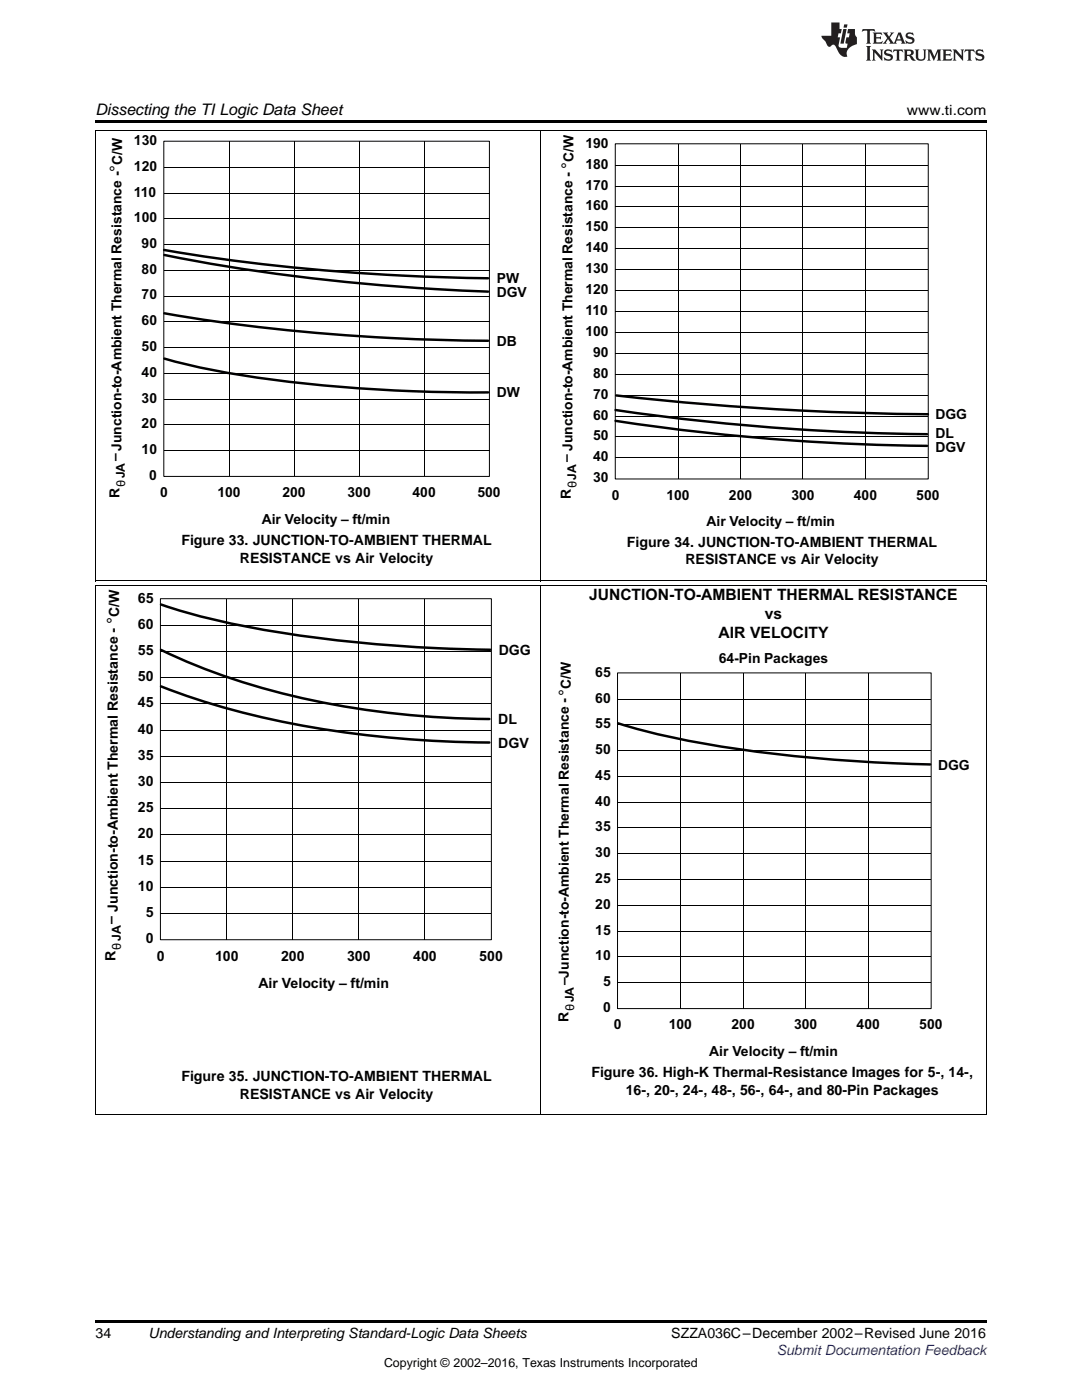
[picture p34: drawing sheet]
<svg xmlns="http://www.w3.org/2000/svg" width="216mm" height="279mm" viewBox="0 0 216 279" stroke-linecap="round" stroke-linejoin="round" font-family="sans-serif">
<defs><g id="words">
<g font-size="3.5">
<text x="24.4" y="34.3" transform="rotate(-90 24.4 34.3)">°</text>
<text x="114.5" y="33.8" transform="rotate(-90 114.5 33.8)">°</text>
<text x="23.9" y="124.4" transform="rotate(-90 23.9 124.4)">°</text>
<text x="114" y="138.8" transform="rotate(-90 114 138.8)">°</text>
</g>
<text font-size="3.2" x="19" y="23">Dissecting the TI Logic Data Sheet</text>
<g font-size="3.1">
<text x="117.5" y="119.7">JUNCTION-TO-AMBIENT THERMAL RESISTANCE</text>
<text x="152.6" y="123.5">vs</text>
<text x="143.4" y="127.3">AIR VELOCITY</text>
</g>
<g font-size="2.8">
<text x="181" y="23">www.ti.com</text>
<text x="26.7" y="29">130</text>
<text x="116.8" y="29.5">190</text>
<text x="26.7" y="34.1">120</text>
<text x="116.8" y="33.7">180</text>
<text x="26.7" y="39.2">110</text>
<text x="116.8" y="42">160</text>
<text x="116.8" y="37.8">170</text>
<text x="26.7" y="44.4">100</text>
<text x="116.8" y="46.2">150</text>
<text x="28.3" y="49.5">90</text>
<text x="116.8" y="50.4">140</text>
<text x="28.3" y="59.8">70</text>
<text x="28.3" y="54.6">80</text>
<text x="99.1" y="59.3">DGV</text>
<text x="99.1" y="56.5">PW</text>
<text x="116.8" y="58.7">120</text>
<text x="116.8" y="54.5">130</text>
<text x="28.3" y="64.9">60</text>
<text x="116.8" y="62.9">110</text>
<text x="28.3" y="70">50</text>
<text x="99.1" y="69.1">DB</text>
<text x="116.8" y="67">100</text>
<text x="118.3" y="71.2">90</text>
<text x="28.3" y="75.2">40</text>
<text x="118.3" y="75.4">80</text>
<text x="28.3" y="80.3">30</text>
<text x="99.1" y="79.2">DW</text>
<text x="118.3" y="83.7">60</text>
<text x="118.3" y="79.6">70</text>
<text x="186.7" y="83.6">DGG</text>
<text x="28.3" y="85.5">20</text>
<text x="118.3" y="87.9">50</text>
<text x="186.7" y="87.4">DL</text>
<text x="23.8" y="92" transform="rotate(-90 23.8 92)">– Junction-to-Ambient Thermal Resistance - C/W</text>
<text x="28.3" y="90.6">10</text>
<text x="29.8" y="95.7">0</text>
<text x="113.9" y="92.3" transform="rotate(-90 113.9 92.3)">– Junction-to-Ambient Thermal Resistance - C/W</text>
<text x="118.3" y="92.1">40</text>
<text x="186.7" y="90.2">DGV</text>
<text x="23.8" y="99.3" transform="rotate(-90 23.8 99.3)">R</text>
<text x="32" y="99.2">0</text>
<text x="43.4" y="99.2">100</text>
<text x="56.4" y="99.2">200</text>
<text x="69.4" y="99.2">300</text>
<text x="82.3" y="99.2">400</text>
<text x="95.3" y="99.2">500</text>
<text x="113.9" y="99.6" transform="rotate(-90 113.9 99.6)">R</text>
<text x="118.3" y="96.2">30</text>
<text x="122.1" y="99.7">0</text>
<text x="133" y="99.7">100</text>
<text x="145.5" y="99.7">200</text>
<text x="157.9" y="99.7">300</text>
<text x="170.4" y="99.7">400</text>
<text x="182.8" y="99.7">500</text>
<text x="52.2" y="104.6">Air Velocity – ft/min</text>
<text x="141" y="104.9">Air Velocity – ft/min</text>
<text x="36.2" y="108.8">Figure 33. JUNCTION-TO-AMBIENT THERMAL</text>
<text x="47.9" y="112.3">RESISTANCE vs Air Velocity</text>
<text x="125.1" y="109.1">Figure 34. JUNCTION-TO-AMBIENT THERMAL</text>
<text x="136.8" y="112.6">RESISTANCE vs Air Velocity</text>
<text x="23.8" y="123.1" transform="rotate(-90 23.8 123.1)">C/W</text>
<text x="27.5" y="125.5">60</text>
<text x="27.5" y="120.3">65</text>
<text x="27.5" y="130.7">55</text>
<text x="99.5" y="130.8">DGG</text>
<text x="27.5" y="135.9">50</text>
<text x="118.8" y="135.1">65</text>
<text x="143.4" y="132.4">64-Pin Packages</text>
<text x="27.5" y="141.2">45</text>
<text x="118.8" y="140.2">60</text>
<text x="27.5" y="146.4">40</text>
<text x="99.4" y="144.6">DL</text>
<text x="99.4" y="149.3">DGV</text>
<text x="118.8" y="145.3">55</text>
<text x="27.5" y="151.6">35</text>
<text x="118.8" y="155.6">45</text>
<text x="118.8" y="150.5">50</text>
<text x="187.2" y="153.6">DGG</text>
<text x="27.5" y="156.9">30</text>
<text x="118.8" y="160.8">40</text>
<text x="27.5" y="167.3">20</text>
<text x="27.5" y="162.1">25</text>
<text x="118.8" y="165.9">35</text>
<text x="27.5" y="172.5">15</text>
<text x="118.8" y="171.1">30</text>
<text x="27.5" y="177.8">10</text>
<text x="118.8" y="176.2">25</text>
<text x="23" y="184.3" transform="rotate(-90 23 184.3)">– Junction-to-Ambient Thermal Resistance -</text>
<text x="29.1" y="183">5</text>
<text x="118.8" y="181.4">20</text>
<text x="23" y="191.8" transform="rotate(-90 23 191.8)">R</text>
<text x="29.1" y="188.2">0</text>
<text x="31.3" y="191.7">0</text>
<text x="42.9" y="191.7">100</text>
<text x="56.1" y="191.7">200</text>
<text x="69.3" y="191.7">300</text>
<text x="82.5" y="191.7">400</text>
<text x="95.6" y="191.7">500</text>
<text x="118.8" y="191.7">10</text>
<text x="118.8" y="186.5">15</text>
<text x="51.6" y="197.2">Air Velocity – ft/min</text>
<text x="113.4" y="196.6" transform="rotate(-90 113.4 196.6)">–Junction-to-Ambient Thermal Resistance - C/W</text>
<text x="120.3" y="196.8">5</text>
<text x="113.4" y="203.9" transform="rotate(-90 113.4 203.9)">R</text>
<text x="120.3" y="201.9">0</text>
<text x="122.5" y="205.4">0</text>
<text x="133.4" y="205.4">100</text>
<text x="146" y="205.4">200</text>
<text x="158.4" y="205.4">300</text>
<text x="170.9" y="205.4">400</text>
<text x="183.4" y="205.4">500</text>
<text x="36.2" y="215.7">Figure 35. JUNCTION-TO-AMBIENT THERMAL</text>
<text x="118" y="215">Figure 36. High-K Thermal-Resistance Images for 5-, 14-,</text>
<text x="141.5" y="210.8">Air Velocity – ft/min</text>
<text x="47.9" y="219.3">RESISTANCE vs Air Velocity</text>
<text x="124.8" y="218.5">16-, 20-, 24-, 48-, 56-, 64-, and 80-Pin Packages</text>
<text x="19" y="267">34</text>
<text x="29.6" y="267.1">Understanding and Interpreting Standard-Logic Data Sheets</text>
<text x="133.9" y="267.1">SZZA036C–December 2002–Revised June 2016</text>
</g>
<text font-size="2.8" fill="#00f" x="155" y="270.4">Submit Documentation Feedback</text>
<g font-size="2.5">
<text x="22.4" y="188.1" transform="rotate(90 22.4 188.1)">θ</text>
<text x="24.1" y="187.9" transform="rotate(-90 24.1 187.9)">JA</text>
<text x="76.6" y="272.7">Copyright © 2002–2016, Texas Instruments Incorporated</text>
</g>
<g font-size="2.4">
<text x="23.2" y="95.7" transform="rotate(90 23.2 95.7)">θ</text>
<text x="24.9" y="95.5" transform="rotate(-90 24.9 95.5)">JA</text>
<text x="113.3" y="96" transform="rotate(90 113.3 96)">θ</text>
<text x="115" y="95.7" transform="rotate(-90 115 95.7)">JA</text>
<text x="112.8" y="200.3" transform="rotate(90 112.8 200.3)">θ</text>
<text x="114.5" y="200" transform="rotate(-90 114.5 200)">JA</text>
</g>
</g></defs>
<path d="M19 263.5h177.8v.6h-177.8z" fill="#000"/>
<path d="M19.1 116.8v105.8M107.9 116.8v105.8M196.8 116.8v105.8M19 222.5h177.8" fill="none" stroke="#000" stroke-width=".2"/>
<g fill="#fff">
<path d="M67.1 220.8h.2v.2h-.2z"/>
<path d="M156 220h.2v.3h-.2z"/>
</g>
<g fill="none" stroke="#000" stroke-width=".2">
<path d="M123.2 134.3h62.6v67h-62.6zM123.3 139.5h62.5M135.8 134.4v66.8M148.3 134.4v66.8M160.8 134.4v66.8M173.3 134.4v66.8M123.3 155h62.5M123.3 149.8h62.5M123.3 144.7h62.5M123.3 175.5h62.5M123.3 170.4h62.5M123.3 165.2h62.5"/>
<path d="M123.3 160.1h62.5M123.3 196.1h62.5M123.3 191h62.5M123.3 185.8h62.5M123.3 180.7h62.5"/>
</g>
<path d="M186.2 151.5h7.2v2.7h-7.2z" fill-rule="evenodd" fill="#fff"/>
<path d="M123.3 144.4a189.2 189.2 0 0 0 38.5 6.8l11.1 .8 12.7 .6" fill="none" stroke="#000" stroke-width=".49"/>
<g fill="none" stroke="#000" stroke-width=".2">
<path d="M32 119.5h66v68h-66zM45.3 119.5v68M58.4 119.5v68M71.6 119.5v68M84.8 119.5v68M32.1 135.2h65.9M32.1 130h65.9M32.1 124.8h65.9M32.1 156.2h65.9M32.1 150.9h65.9M32.1 145.7h65.9M32.1 140.5h65.9"/>
<path d="M32.1 177.1h65.9M32.1 171.8h65.9M32.1 166.6h65.9M32.1 161.4h65.9M32.1 182.3h65.9"/>
</g>
<path d="M32.1 120.6a171 171 0 0 0 35.7 7.2 311.1 311.1 0 0 0 30 1.9M32.1 129.7a145.8 145.8 0 0 0 50.5 13.1l9 .6 6.1 .1" fill="none" stroke="#000" stroke-width=".5"/>
<g fill="#fff">
<path d="M98.5 128.6h7.3v2.8h-7.3z" fill-rule="evenodd"/>
<path d="M98.4 142.5h6.6v2.7h-6.6z" fill-rule="evenodd"/>
</g>
<path d="M32.1 137a173.1 173.1 0 0 0 50.5 10.6l9 .5 6 .1" fill="none" stroke="#000" stroke-width=".5"/>
<path d="M98.4 147.1h7.4v2.8h-7.4z" fill-rule="evenodd" fill="#fff"/>
<path d="M19.1 26.1v89.9M107.9 26.1v89.9M196.8 26.1v89.9M19 116.8h177.8M19 115.9h177.8" fill="none" stroke="#000" stroke-width=".2"/>
<g fill="#fff">
<path d="M156 114.2h.2v.2h-.2z"/>
<path d="M67.1 113.8h.2v.3h-.2z"/>
</g>
<g fill="none" stroke="#000" stroke-width=".2">
<path d="M122.8 28.7h62.4v66.9h-62.4zM122.8 37.1h62.4M122.8 33h62.4M135.3 28.8v66.8M147.8 28.8v66.8M160.2 28.8v66.8M172.7 28.8v66.8M122.8 58h62.4M122.8 53.8h62.4M122.8 49.6h62.4M122.8 45.5h62.4M122.8 41.3h62.4"/>
<path d="M122.8 78.9h62.4M122.8 74.7h62.4M122.8 70.5h62.4M122.8 66.3h62.4M122.8 62.2h62.4M122.8 91.4h62.4M122.8 87.2h62.4M122.8 83h62.4"/>
</g>
<path d="M122.8 84a444.4 444.4 0 0 0 62.2 5" fill="none" stroke="#000" stroke-width=".49"/>
<path d="M185.7 81.5h7.1v2.7h-7.1z" fill-rule="evenodd" fill="#fff"/>
<path d="M123 78.9a594.4 594.4 0 0 0 62.2 3.8" fill="none" stroke="#000" stroke-width=".49"/>
<path d="M185.7 88.2h7.1v2.6h-7.1z" fill-rule="evenodd" fill="#fff"/>
<path d="M122.8 81.8a461.2 461.2 0 0 0 62.2 4.9" fill="none" stroke="#000" stroke-width=".49"/>
<path d="M185.7 85.3h7v2.7h-7z" fill-rule="evenodd" fill="#fff"/>
<g fill="none" stroke="#000" stroke-width=".2">
<path d="M32.7 28.2h65v66.9h-65zM32.7 38.5h64.9M32.7 33.4h64.9M45.7 28.2v66.8M58.7 28.2v66.8M71.7 28.2v66.8M84.6 28.2v66.8M32.7 59.1h64.9M32.7 53.9h64.9M32.7 48.8h64.9M32.7 43.7h64.9M32.7 79.6h64.9"/>
<path d="M32.7 74.5h64.9M32.7 69.4h64.9M32.7 64.2h64.9M32.7 89.9h64.9M32.7 84.8h64.9"/>
</g>
<path d="M32.8 71.6a200.1 200.1 0 0 0 39 5.9 335 335 0 0 0 25.6 .8" fill="none" stroke="#000" stroke-width=".49"/>
<path d="M98.1 77.2h7v2.6h-7z" fill-rule="evenodd" fill="#fff"/>
<path d="M32.8 62.5a398.2 398.2 0 0 0 64.6 5.5" fill="none" stroke="#000" stroke-width=".49"/>
<path d="M98.1 67h6.5v2.7h-6.5z" fill-rule="evenodd" fill="#fff"/>
<path d="M32.8 50.9a409.3 409.3 0 0 0 64.6 7.3" fill="none" stroke="#000" stroke-width=".49"/>
<path d="M98.1 57.2h7v2.7h-7z" fill-rule="evenodd" fill="#fff"/>
<path d="M32.7 49.9a421.1 421.1 0 0 0 64.7 5.6" fill="none" stroke="#000" stroke-width=".49"/>
<path d="M98.1 54.4h6.5v2.6h-6.5z" fill-rule="evenodd" fill="#fff"/>
<path d="M19 26.1h177.8" fill="none" stroke="#000" stroke-width=".2"/>
<path d="M19 24h177.8v.6h-177.8z" fill="#000"/>
<g fill="#231f20">
<path d="M172.1 5.8l-.1 .6 .5-.3h.5v.2v2.1l-.2 .3h1l-.2-.3v-2.1v-.2h.6l.4 .3-.1-.6zM174.1 6.5l.3 .4v1.5l-.3 .3h1.9l.1-.5a1.04 1.04 0 0 1-1.3 .1v-.6h.6l.4 .2v-.7l-.4 .2h-.6l.1-.6h.7l.4 .2-.1-.5zM176.1 6.5l.9 1.1-.9 1.1h.8l-.1-.2 .4-.7 .4 .7-.2 .2h1.6l-.2-.2 .1-.4h.9l.2 .4-.2 .2h.9l-.2-.3-.8-1.9h-.5l-.9 2.1-.7-1.1 .8-1h-.8l.1 .3-.3 .5-.4-.6 .2-.2zM179.4 6.9l.3 .9h-.7zM180.9 6.6a.63 .63 0 0 0-.2 .7 .63 .63 0 0 0 .6 .4l.6 .2 .1 .2a.75 .75 0 0 1-.7 .4 .75 .75 0 0 1-.6-.5l.1 .7 .2-.1a1.11 1.11 0 0 0 1.5-.5 1.13 1.13 0 0 0-1.3-.9l-.1-.3a1.04 1.04 0 0 1 1.2 .2l-.1-.6-.2 .1-.5-.1zM172.8 9.2l.3 .3v2.2l-.3 .4h1l-.2-.4v-2.2l.2-.3zM174 9.9l.2 .3v1.5l-.2 .4h.7l-.2-.4v-1.3l1.6 1.7v-1.9l.2-.3h-.7l.2 .3v.9l-1.2-1.2zM176.6 10a.62 .62 0 0 0-.2 .7 .62 .62 0 0 0 .6 .4l.6 .2 .1 .2a.76 .76 0 0 1-.7 .4 .76 .76 0 0 1-.6-.5l.1 .7 .1-.1a1.11 1.11 0 0 0 1.6-.6 1.13 1.13 0 0 0-1.3-.8l-.1-.3a1.04 1.04 0 0 1 1.2 .1l-.1-.5-.2 .1-.5-.2zM178.3 9.9l-.1 .6a.61 .61 0 0 1 .7-.3v1.5l-.2 .4h1l-.3-.4v-1.5a.63 .63 0 0 1 .8 .3l-.1-.6zM180.3 9.9l.2 .3v1.5l-.2 .4h.9l-.2-.2v-.7l.6 .2a.76 .76 0 0 0 1.1 .6l-1-.9a.58 .58 0 0 0 .6-.6 .58 .58 0 0 0-.5-.6zM181 10.2l.1-.1a.45 .45 0 0 1 .6 .1 .45 .45 0 0 1 .1 .5l-.8 .2zM182.5 9.9l.2 .2a2.17 2.17 0 0 0 .4 1.9 .99 .99 0 0 0 1.6-.7v-1.1l.2-.3h-.8l.2 .2a1.92 1.92 0 0 1-.2 1.7 .6 .6 0 0 1-.9-.5v-1.1l.2-.3zM185 9.9l.2 .3v1.5l-.2 .4h.7l-.2-.4v-1.4l.8 1.8 .8-1.8v1.4l-.2 .4h1l-.3-.4v-1.5l.3-.3h-.8l-.7 1.4-.6-1.4zM188 9.9l.2 .3v1.5l-.2 .4h1.8l.2-.6a1.04 1.04 0 0 1-1.3 .2v-.6h.6l.4 .1v-.6l-.4 .2h-.6l.1-.6h.7l.4 .2-.1-.5zM190.1 9.9l.2 .3v1.5l-.2 .4h.7l-.2-.4v-1.3l1.6 1.7v-1.9l.2-.3h-.7l.2 .3v.9l-1.1-1.2zM192.6 9.9l-.1 .6a.61 .61 0 0 1 .7-.3v1.5l-.2 .4h.9l-.2-.4v-1.5a.63 .63 0 0 1 .8 .3l-.2-.6zM194.9 10a.62 .62 0 0 0-.2 .7 .62 .62 0 0 0 .6 .4l.5 .2 .2 .2a.76 .76 0 0 1-.7 .4 .76 .76 0 0 1-.7-.5l.2 .7 .1-.1a1.11 1.11 0 0 0 1.5-.6 1.13 1.13 0 0 0-1.2-.8l-.1-.3a1.04 1.04 0 0 1 1.2 .1l-.2-.5-.2 .1-.5-.2z"/>
<path d="M165.9 4.5v2.6h-2l.1 .4 .8 .9a.91 .91 0 0 0 .9 .9 .56 .56 0 0 1 .5-.4 .56 .56 0 0 1 .5 .3l.4 .8a1.53 1.53 0 0 0 2 1.3 1.54 1.54 0 0 1 1-2.1l.9-.4-.1-1.4a1.52 1.52 0 0 1-.3-1.6h-1.4l-.2 .9h.5l-.1 .8h-.5l-.2 .9v.2l.4 .1-.1 .9a1.93 1.93 0 0 1-1.7-.3l.3-1.8h-.4l.1-.8h.5l.2-.9h-.5v-1.3zM168.3 5.8l-.6 2.9h.7l.5-2.9zM168.4 4.9l-.1 .6h.7l.1-.6z"/>
</g>
<use href="#words"/>
</svg>
